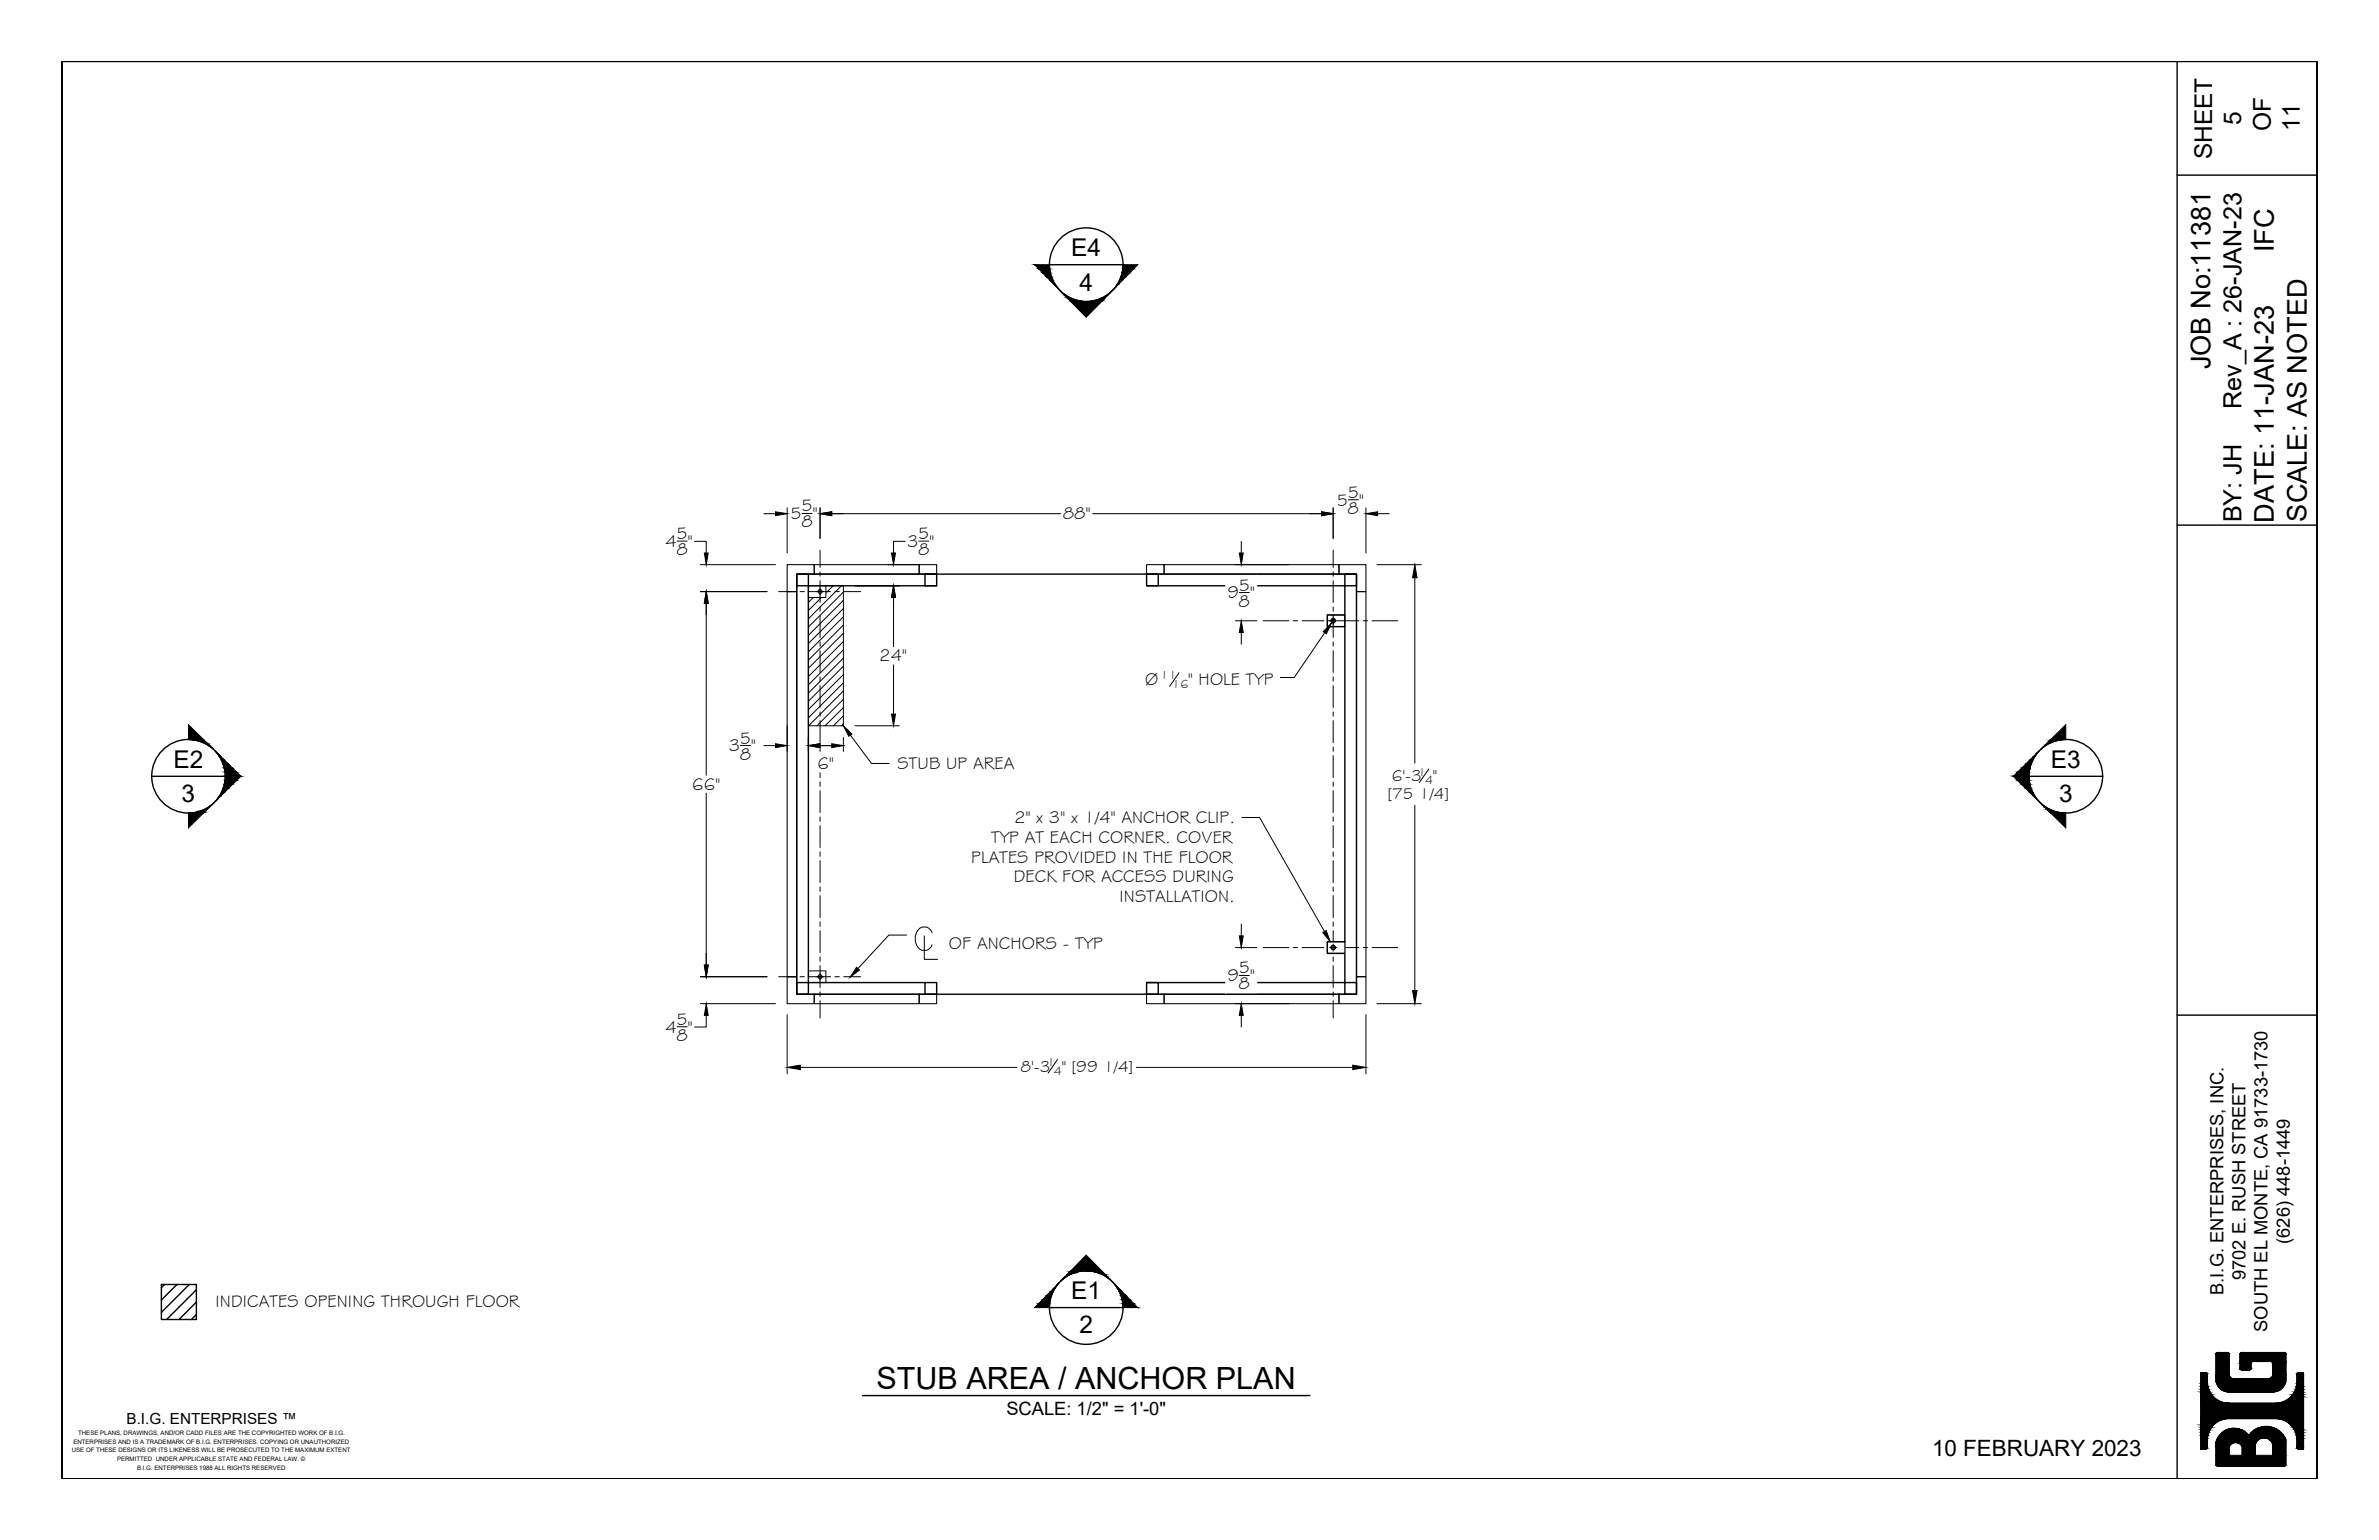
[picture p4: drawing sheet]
<svg xmlns="http://www.w3.org/2000/svg" width="432mm" height="279mm" viewBox="0 0 432 279" stroke-linecap="round" stroke-linejoin="round" font-family="sans-serif">
<defs><g id="words">
<text font-size="5.5" x="159.1" y="251.9">STUB AREA / ANCHOR PLAN</text>
<g font-size="4.9">
<text x="412.7" y="45.7" transform="rotate(-90 412.7 45.7)">IFC</text>
<text x="401.2" y="67" transform="rotate(-90 401.2 67)">JOB No:11381</text>
<text x="412.7" y="94.8" transform="rotate(-90 412.7 94.8)">DATE: 11-JAN-23</text>
<text x="418.7" y="94.6" transform="rotate(-90 418.7 94.6)">SCALE: AS NOTED</text>
</g>
<g font-size="4.6">
<text x="406.9" y="74.2" transform="rotate(-90 406.9 74.2)">Rev_A : 26-JAN-23</text>
<text x="406.9" y="94.8" transform="rotate(-90 406.9 94.8)">BY: JH</text>
</g>
<g font-size="4.4">
<text x="406.8" y="22.7" transform="rotate(-90 406.8 22.7)">5</text>
<text x="412.2" y="23.8" transform="rotate(-90 412.2 23.8)">OF</text>
<text x="417.4" y="23.8" transform="rotate(-90 417.4 23.8)">11</text>
<text x="401.5" y="28.9" transform="rotate(-90 401.5 28.9)">SHEET</text>
<text x="194.4" y="46.5">E4</text>
<text x="195.9" y="52.7">4</text>
<text x="31.5" y="139.3">E2</text>
<text x="372.2" y="139.3">E3</text>
<text x="33" y="145.5">3</text>
<text x="373.7" y="145.5">3</text>
<text x="194.4" y="235.7">E1</text>
<text x="195.9" y="241.9">2</text>
</g>
<text font-size="4.1" x="350.7" y="264.2">10 FEBRUARY 2023</text>
<g font-size="3.3">
<text x="415.6" y="225.7" transform="rotate(-90 415.6 225.7)">(626) 448-1449</text>
<text x="407.6" y="232.2" transform="rotate(-90 407.6 232.2)">9702 E. RUSH STREET</text>
<text x="403.6" y="234.9" transform="rotate(-90 403.6 234.9)">B.I.G. ENTERPRISES, INC.</text>
<text x="411.6" y="241.6" transform="rotate(-90 411.6 241.6)">SOUTH EL MONTE, CA 91733-1730</text>
<text x="182.7" y="256.8">SCALE: 1/2&quot; = 1'-0&quot;</text>
</g>
<g font-size="3.2">
<text x="143.5" y="94.2">5 &quot;</text>
<text x="145.5" y="95.7">8</text>
<text x="145.5" y="92.8">5</text>
<text x="192.9" y="94.2">88&quot;</text>
<text x="242.6" y="91.7">5 &quot;</text>
<text x="244.6" y="93.2">8</text>
<text x="244.6" y="90.3">5</text>
<text x="120.8" y="99.2">4 &quot;</text>
<text x="122.8" y="100.7">8</text>
<text x="122.8" y="97.8">5</text>
<text x="164.7" y="99.2">3 &quot;</text>
<text x="166.6" y="100.7">8</text>
<text x="166.7" y="97.8">5</text>
<text x="224.8" y="107.1">5</text>
<text x="222.8" y="108.6">9 &quot;</text>
<text x="224.8" y="110">8</text>
<text x="159.6" y="120">24&quot;</text>
<text x="207.9" y="124.3">Ø</text>
<text x="215.6" y="124.3">&quot; HOLE TYP</text>
<text x="132.3" y="136.3">3 &quot;</text>
<text x="134.3" y="137.8">8</text>
<text x="134.3" y="134.9">5</text>
<text x="125.6" y="143.3">66&quot;</text>
<text x="148.4" y="139.4">6&quot;</text>
<text x="162.9" y="139.6">STUB UP AREA</text>
<text x="184.1" y="149.4">2&quot; x 3&quot; x 1/4&quot; ANCHOR CLIP.</text>
<text x="179.9" y="152.9">TYP AT EACH CORNER. COVER</text>
<text x="176.3" y="156.5">PLATES PROVIDED IN THE FLOOR</text>
<text x="184" y="160">DECK FOR ACCESS DURING</text>
<text x="203.2" y="163.6">INSTALLATION.</text>
<text x="172.2" y="172.2">OF ANCHORS - TYP</text>
<text x="222.8" y="178">9 &quot;</text>
<text x="224.8" y="179.5">8</text>
<text x="224.8" y="176.6">5</text>
<text x="122.8" y="185.9">5</text>
<text x="120.8" y="187.3">4 &quot;</text>
<text x="122.8" y="188.8">8</text>
<text x="39.1" y="237">INDICATES OPENING THROUGH FLOOR</text>
</g>
<g font-size="3">
<text x="252.6" y="141.8">6'-3 &quot;</text>
<text x="251.8" y="144.9">[75 1/4]</text>
<text x="185.3" y="194.5">8'-3 &quot; [99 1/4]</text>
</g>
<text font-size="2.8" x="23" y="258.3">B.I.G. ENTERPRISES ™</text>
<g font-size="2.2">
<text x="210.7" y="123.3">11</text>
<text x="212.8" y="124.8">16</text>
<text x="257.4" y="140.8">1</text>
<text x="258.7" y="142.3">4</text>
<text x="190.1" y="193.5">1</text>
<text x="191.3" y="195">4</text>
</g>
<g font-size="1.1">
<text x="13" y="263.5">USE OF THESE DESIGNS OR ITS LIKENESS WILL BE PROSECUTED TO THE MAXIMUM EXTENT</text>
<text x="13.3" y="261.9">ENTERPRISES AND IS A TRADEMARK OF B.I.G. ENTERPRISES. COPYING OR UNAUTHORIZED</text>
<text x="14.2" y="260.3">THESE PLANS, DRAWINGS, AND/OR CADD FILES ARE THE COPYRIGHTED WORK OF B.I.G.</text>
<text x="21.3" y="265.1">PERMITTED UNDER APPLICABLE STATE AND FEDERAL LAW. ©</text>
<text x="24.9" y="266.7">B.I.G. ENTERPRISES 1988 ALL RIGHTS RESERVED</text>
</g>
</g></defs>
<!-- layer: PLAN - Stub Area -->
<path d="M146.7 106.3h3.2M240.9 111.6h3.2M146.7 178.3h3.2M240.9 173h3.2" fill="none" stroke="#fff" stroke-width=".18"/>
<g fill="#fff" stroke="#fff" stroke-width=".18">
<path d="M146.7 176.1h3.2l-3.2 2.2zM146.7 178.3h3.2v-2.2z"/>
<path d="M240.9 113.7l3.2-2.1v2.1zM240.9 111.6v2.1l3.2-2.1z"/>
<path d="M146.7 106.3v2.1h3.2zM146.7 106.3h3.2v2.1z"/>
<path d="M148.1 136.8v3.3l3.6-3.3zM148.1 140.1l3.6-3.3v3.3z"/>
<path d="M222.5 173.9v6.2l5.6-6.2zM228.1 173.9v6.2h-5.6z"/>
<path d="M222.5 104.4v6.2l5.6-6.2zM228.1 104.4v6.2h-5.6z"/>
<path d="M240.9 170.9l3.2 2.1v-2.1zM240.9 170.9l3.2 2.1h-3.2z"/>
</g>
<g fill="none" stroke="#000" stroke-width=".18">
<path d="M122.9 98.2h1.8M126.1 98.2h2.1v2.1M138.6 93.2h2.2M142.9 92.1v8.2M145.6 93.2h1.8M148.8 92.1v5.6M148.8 99.8v3.2M151 93.2h41.5M164.3 98.2h-2.1v2.1M166.8 98.2h1.8M198.3 93.2h41.6M225.3 98.2v2.1"/>
<path d="M242 92.1v5.6M242 99.8v3.2M244.7 90.7h1.9M247.9 92.1v8.2M250 93.2h2.2M127.1 107.3h12.1M127.1 102.4h13.7M128.2 109.5v31.2M141.3 107.3h3.1M145.2 107.3h.8M146.7 106.3h6.4v25.4h-6.4zM146.7 106.3h3.2v2.1h-3.2z"/>
<path d="M146.8 107.3h3.9M148.2 106.3l-1.5 1.5M148.8 103.8v.7M148.8 105.3v4M148.8 110.1v.8M148.8 111.7v4M148.8 116.5v.7M148.8 118v4M149.7 106.3l-3 3M151.2 106.3l-4.5 4.5M151.6 107.3h.7M152.7 106.3l-6 6"/>
<path d="M153.1 107.4l-6.4 6.4M153.1 108.9l-6.4 6.4M153.1 110.4l-6.4 6.4M153.1 111.9l-6.4 6.4M153.1 113.4l-6.4 6.4M153.1 114.9l-6.4 6.3M153.1 116.4l-6.4 6.3M153.1 117.9l-6.4 6.3M153.1 119.4l-6.4 6.4M153.1 107.3h3.1M155.2 106.3h8M161.1 102.4h5.7"/>
<path d="M162.2 108.4v8.9M224.2 112.6h3.9M224.2 102.4h9.7M224.9 107.5h1.9M225.3 114.7v2.2M229.3 112.6h4.6M234.7 112.6h.8M236.3 112.6h4M240.5 114.8l-5.6 8.1h-2.5M240.9 111.6h3.2v2.1h-3.2zM241.1 112.6h1.5M242 103.8v.7"/>
<path d="M242 105.3v4M242 110.1v.8M242 111.7v4M242 116.5v.7M242 118v4M242.7 112.6h3.9M247.4 112.6h.8M249 112.6h4.7M249.9 102.4h8.1M256.8 104.8v33.7M134.4 135.3h1.8M138.6 135.3h2.2"/>
<path d="M142.9 131.7v4.6M146.7 133.8v2.5M148.8 122.8v.8M148.8 124.4v4M148.8 129.2v.7M148.8 130.7v4M148.8 135.5v.8M148.8 137.1v4M148.8 135.3h2.2M153.1 120.9l-6.4 6.3M153.1 122.4l-6.4 6.3M153.1 123.9l-6.4 6.3"/>
<path d="M153.1 125.4l-6.3 6.3M153.1 126.9l-4.8 4.8M153.1 128.4l-3.3 3.3M153.1 129.9l-1.8 1.8M153.1 131.4l-.3 .3M153.1 133.8v2.5M154.3 133.4l3.9 5.1h3.2M155.2 131.7h8M162.2 120.6v9M214 122.1l-1.7 2.4M242 122.8v.8M242 124.4v4"/>
<path d="M242 129.2v.7M242 130.7v4M242 135.5v.8M242 137.1v4M259.3 139.5l-1.7 2.5M128.2 143.9v31.2M148.8 141.9v.8M148.8 143.4v4M148.8 148.2v.8M148.8 149.8v4M148.8 154.6v.8M148.8 156.1v4"/>
<path d="M225.4 148.3h3.2l11.8 20.7M242 141.9v.8M242 143.4v4M242 148.2v.8M242 149.8v4M242 154.6v.8M242 156.1v4M256.8 146.1v33.6M127.1 177.2h12.1M141.3 177.2h3.1M145.2 177.2h.8M146.7 176.1h3.2v2.2h-3.2z"/>
<path d="M146.8 177.2h3.9M148.8 160.9v.8M148.8 162.5v4M148.8 167.3v.8M148.8 168.8v4M148.8 173.6v.8M148.8 175.2v4M148.8 180v.8M151.6 177.2h.7M153.1 177.2h3.1M164.5 169.7h-3.2l-5.6 6M167.8 169.8v4.3h2.4"/>
<path d="M169.2 169.2a1.46 1.46 0 0 0-1.4-1.1 1.46 1.46 0 0 0-1.5 1.1 2.36 2.36 0 0 0 1.1 3.2 1.46 1.46 0 0 0 1.8-1M224.2 171.9h3.9M224.9 177h1.9M225.3 167.7v2.1M229.3 171.9h4.6M234.7 171.9h.8M236.3 171.9h4M240.9 170.9h3.2v2.1h-3.2zM241.1 171.9h1.5M242 160.9v.8M242 162.5v4M242 167.3v.8"/>
<path d="M242 168.8v4M242 173.6v.8M242 175.2v4M242 180v.8M242.7 171.9h3.9M247.4 171.9h.8M249 171.9h4.7M122.9 186.3h1.8M127.1 182.1h13.7M128.2 184.2v2.1h-2.1M142.9 184.1v10.7M145.3 193.7h39.3"/>
<path d="M148.8 181.5v3.2M191.9 192.2l-1.7 2.5M206.2 193.7h39.3M224.2 182.1h9.7M225.3 184.2v2.1M242 181.5v3.2M247.9 184.1v10.7M249.9 182.1h8.1"/>
<circle cx="148.9" cy="107.3" r=".37"/>
<circle cx="242" cy="112.6" r=".37"/>
<circle cx="148.9" cy="177.2" r=".37"/>
<circle cx="242" cy="171.9" r=".37"/>
</g>
<!-- layer: PLAN - Walls -->
<g fill="none" stroke="#000" stroke-width=".25">
<path d="M144.6 104.2h101.6v76.2h-101.6zM144.6 104.2h2.1v2.1h-2.1zM167.9 104.2h2.1v2.1h-2.1zM170 106.3h-23.3v72h21.2M208.1 106.3h36v72h-36M208.1 104.2h2.1v2.1h-2.1zM244.1 111.6h-3.2v2.1h3.2M244.1 104.2h2.1v2.1h-2.1zM144.6 178.3h2.1v2.1h-2.1zM167.9 178.3h2.1v2.1h-2.1zM208.1 178.3h2.1v2.1h-2.1zM244.1 178.3h2.1v2.1h-2.1z"/>
<path d="M244.1 170.9h-3.2v2.1h3.2"/>
<circle cx="242" cy="112.6" r=".37"/>
<circle cx="242" cy="171.9" r=".37"/>
</g>
<!-- layer: PLAN - Stub Area -->
<g fill="#000" stroke="#000" stroke-width=".18">
<path d="M140.8 92.9l2.1 .3-2.1 .4zM148.8 93.2l2.2-.3v.7zM239.9 92.9l2.1 .3-2.1 .4zM247.9 93.2l2.1-.3v.7zM128.2 107.3l.3 2.2h-.7zM127.8 100.3h.7l-.3 2.1zM162.2 106.3l.3 2.1h-.7zM161.8 100.3h.7l-.3 2.1zM224.9 100.3h.8l-.4 2.1zM225.3 112.6l.4 2.1h-.8zM241.7 113.1l-1 1.9-.5-.4zM256.8 102.4l.4 2.4h-.8z"/>
<path d="M140.8 134.9l2.1 .4-2.1 .3zM146.7 135.3l2.1-.4v.7zM151 134.9l2.1 .4-2.1 .3zM153.1 131.7l1.5 1.5-.5 .4zM161.8 129.6h.7l-.3 2.1zM127.8 175.1h.7l-.3 2.1zM155.5 175.5l.5 .5-1.7 1.3zM224.9 169.8h.8l-.4 2.1zM240.1 169.2l.6-.4 .7 2.1zM256.4 179.7h.8l-.4 2.4zM128.2 182.1l.3 2.1h-.7zM142.9 193.7l2.4-.4v.8z"/>
<path d="M225.3 182.1l.4 2.1h-.8zM245.5 193.3l2.4 .4-2.4 .4z"/>
</g>
<!-- layer: PLAN - Cont. Insulation -->
<g fill="none" stroke="#000" stroke-width=".19">
<path d="M142.9 102.4h4.9v1.8h-3.2v3.1h-1.7zM142.9 107.3h1.7v69.9h-1.7zM147.8 102.4h19v1.8h-19zM166.8 102.4h3.2v1.8h-3.2zM208.1 102.4h3.2v1.8h-3.2zM211.3 102.4h31.7v1.8h-31.7zM243 102.4h4.9v4.9h-1.7v-3.1h-3.2zM246.2 107.3h1.7v69.9h-1.7zM142.9 177.2h1.7v3.2h3.2v1.7h-4.9zM246.2 177.2h1.7v4.9h-4.9v-1.7h3.2zM147.8 180.4h19v1.7h-19zM166.8 180.4h3.2v1.7h-3.2z"/>
<path d="M208.1 180.4h3.2v1.7h-3.2zM211.3 180.4h31.7v1.7h-31.7z"/>
</g>
<!-- layer: LAYOUT - Page Border -->
<g fill="none" stroke="#000" stroke-width=".25">
<path d="M395.2 11.1v257.2M420.6 11.1h-409.4v257.2h409.4v-257.2h-409.4h409.4v257.2h-409.4v-257.2v257.2M395.2 31.8h25.4M395.2 95.3h25.4M395.2 184.2h25.4M400.6 249.4v1.6M400.7 251a3.9 3.9 0 0 0 3.9 3.6h8.4M400.7 249.4l-.2-.3-1-.1v13.9M402.2 250.5a2.42 2.42 0 0 0 2.4 2h7.9a2.47 2.47 0 0 0 2.4-2M402.2 245.8v4.7M402.2 245.8l.1-.2 .3-.2h1.8l.2 .4M404.6 245.8v3.6a.79 .79 0 0 0 .8 .7h6.3a.79 .79 0 0 0 .8-.7"/>
<path d="M404.6 257.4h8.3M404.6 257.3a3.9 3.9 0 0 0-3.9 3.6M406.6 245.8v2.4l.2 .3h1.6l.2-.3v-.8M406.6 245.8l.2-.4h.2h7.5l.4 .2v.2M408.6 247.4v-.2l.4-.2h3.1h.2l.2 .4M412.5 247.4v2M412.9 257.3a3.9 3.9 0 0 1 4 3.6v1.6l.2 .3 .2 .1M414.9 245.8v4.7M417.3 249h.8v13.9M417.3 249l-.3 .2a4.8 4.8 0 0 1-1.9 4.8l-1.4 .5-.8 .1M400.6 260.9v1.6M400.7 262.5l-.1 .2-.3 .2"/>
<path d="M402.2 261.6v4M404.6 264v-1.6a1.32 1.32 0 0 1 1.2-.7 1.32 1.32 0 0 1 1.2 .7v1.6M409.3 264v-2a1.66 1.66 0 0 1 1.6-1.2 1.66 1.66 0 0 1 1.6 1.2v2M414.9 261.3v4.3M414.9 261.2a3.8 3.8 0 0 0-6.7-.7 3.4 3.4 0 0 0-3.4-1.3 3.4 3.4 0 0 0-2.6 2.4"/>
</g>
<g fill="#000" stroke="#000" stroke-width=".18">
<path d="M405.1 259.2h.7zM410.9 258.8h.7zM417.2 262.9h.9z"/>
<path d="M399.5 249h.8zM399.5 249h.8z"/>
<path d="M399.5 249l.9 .1zM399.5 249l.9 .1z"/>
<path d="M399.5 249.1h1zM399.5 249.1h1z"/>
<path d="M399.5 249.1h1zM399.5 249.1h1z"/>
<path d="M399.5 249.1l1.1 .1zM399.5 249.1l1.1 .1z"/>
<path d="M399.5 249.2h1.1zM399.5 249.2h1.1z"/>
<path d="M399.5 249.2l1.1 .1zM399.5 249.2l1.1 .1z"/>
<path d="M399.5 249.3l1.1 .1zM399.5 249.3l1.1 .1z"/>
<path d="M399.5 249.4h1.1zM399.5 249.4h1.1z"/>
<path d="M399.5 249.4l1.1 1.6v-1.6zM399.5 249.4l1.1 1.6h-1.1z"/>
<path d="M399.5 251l1.2 .5-.1-.5zM399.5 251l1.2 .5h-1.2z"/>
<path d="M399.5 251.5l1.4 .6-.2-.6zM399.5 251.5l1.4 .6h-1.4z"/>
<path d="M399.5 252.1l1.6 .5-.2-.5zM399.5 252.1l1.6 .5h-1.6z"/>
<path d="M399.5 259.9l1.2 .5 .2-.5zM399.5 259.9l1.2 .5h-1.2z"/>
<path d="M399.5 252.6l1.9 .4-.3-.4zM399.5 252.6l1.9 .4h-1.9z"/>
<path d="M399.5 259.4l1.4 .5 .2-.5zM399.5 259.4l1.4 .5h-1.4z"/>
<path d="M399.5 253l2.2 .4-.3-.4zM399.5 253l2.2 .4h-2.2z"/>
<path d="M399.5 259l1.6 .4 .3-.4zM399.5 259l1.6 .4h-1.6z"/>
<path d="M399.5 253.4l2.6 .4-.4-.4zM399.5 253.4l2.6 .4h-2.6z"/>
<path d="M399.5 258.6l1.9 .4 .3-.4zM399.5 258.6l1.9 .4h-1.9z"/>
<path d="M399.5 253.8l3.1 .3-.5-.3zM399.5 253.8l3.1 .3h-3.1z"/>
<path d="M399.5 258.2l2.2 .4 .4-.4zM399.5 258.2l2.2 .4h-2.2z"/>
<path d="M399.5 254.1l3.6 .2-.5-.2zM399.5 254.1l3.6 .2h-3.6z"/>
<path d="M399.5 257.9l2.6 .3 .5-.3zM399.5 257.9l2.6 .3h-2.6z"/>
<path d="M399.5 254.3l4.1 .2-.5-.2zM399.5 254.3l4.1 .2h-4.1z"/>
<path d="M399.5 257.7l3.1 .2 .5-.2zM399.5 257.7l3.1 .2h-3.1z"/>
<path d="M399.5 254.5l4.6 .1-.5-.1zM399.5 254.5l4.6 .1h-4.6z"/>
<path d="M399.5 257.5l3.6 .2 .5-.2zM399.5 257.5l3.6 .2h-3.6z"/>
<path d="M399.5 254.6h5.1zM399.5 254.6h5.1z"/>
<path d="M399.5 257.4l4.1 .1 .5-.1zM399.5 257.4l4.1 .1h-4.1z"/>
<path d="M402.6 245.4h1.7zM402.5 245.4h1.8z"/>
<path d="M402.5 245.4h1.8zM402.5 245.4h1.8z"/>
<path d="M402.5 245.4h1.9zM402.4 245.4h2z"/>
<path d="M402.4 245.4l2.1 .1zM402.4 245.5h2.1z"/>
<path d="M402.4 245.5h2.1zM402.4 245.5h2.1z"/>
<path d="M402.3 245.5l2.2 .1zM402.3 245.5l2.2 .1z"/>
<path d="M402.3 245.6l2.3 .1zM402.3 245.6l2.3 .1z"/>
<path d="M402.3 245.7h2.3zM402.3 245.7h2.3z"/>
<path d="M402.2 245.7l2.4 .1zM402.2 245.7l2.4 .1z"/>
<path d="M402.2 245.8l2.4 3.6v-3.6zM402.2 245.8l2.4 3.6h-2.4z"/>
<path d="M402.2 249.4l2.4 .1v-.1zM402.2 249.4l2.4 .1h-2.4z"/>
<path d="M402.2 249.5l2.5 .2-.1-.2zM402.2 249.5l2.5 .2h-2.5z"/>
<path d="M399.5 257.4h5.1zM399.5 257.4h4.6z"/>
<path d="M402.2 249.7l2.5 .1v-.1zM402.2 249.7l2.5 .1h-2.5z"/>
<path d="M402.2 249.8l2.6 .1-.1-.1zM402.2 249.8l2.6 .1h-2.6z"/>
<path d="M402.2 249.9l2.7 .1-.1-.1zM402.2 249.9l2.7 .1h-2.7z"/>
<path d="M402.2 250l2.9 .1zM402.2 250l2.9 .1z"/>
<path d="M402.2 250.1h3zM402.2 250.1h3z"/>
<path d="M402.2 250.1h3.2zM402.2 250.1h3.2z"/>
<path d="M405.1 259.2h1zM404.9 259.2h1.2z"/>
<path d="M404.9 259.2l1.5 .1zM404.6 259.3h1.8z"/>
<path d="M404.6 259.3h1.9zM404.5 259.3h2z"/>
<path d="M404.5 259.3l2.3 .1-.3-.1zM404.1 259.4l.4-.1 2.3 .1z"/>
<path d="M404.1 259.4l2.9 .1zM404 259.5h3z"/>
<path d="M404 259.5l3.3 .2-.3-.2zM403.7 259.7l.3-.2 3.3 .2z"/>
<path d="M403.7 259.7l3.7 .1zM403.5 259.8h3.9z"/>
<path d="M403.5 259.8l4.2 .2-.3-.2zM403.3 260l.2-.2 4.2 .2z"/>
<path d="M403.3 260l4.5 .1-.1-.1zM403.3 260l4.5 .1h-4.6z"/>
<path d="M406.9 248.6h1.3zM406.9 248.6h1.3z"/>
<path d="M406.9 248.6h1.3zM406.9 248.6h1.3z"/>
<path d="M406.8 248.5h1.5zM406.8 248.5l1.4 .1z"/>
<path d="M406.8 248.5h1.5zM406.8 248.5h1.5z"/>
<path d="M406.8 248.5h1.5zM406.8 248.5h1.5z"/>
<path d="M406.8 248.5h1.6zM406.8 248.5h1.5z"/>
<path d="M406.7 248.5h1.7zM406.7 248.5h1.7z"/>
<path d="M406.7 248.5h1.7zM406.7 248.5h1.7z"/>
<path d="M406.7 248.4h1.8zM406.7 248.4l1.7 .1z"/>
<path d="M406.6 248.4h1.9zM406.6 248.4h1.9z"/>
<path d="M406.7 248.4h1.8zM406.7 248.4h1.8z"/>
<path d="M406.6 248.3h1.9zM406.6 248.3h1.9z"/>
<path d="M406.6 248.3h1.9zM406.6 248.3l1.9 .1z"/>
<path d="M406.6 247.3l2 .1zM406.6 247.3l2 .1z"/>
<path d="M406.6 247.4l2 .8v-.8zM406.6 247.4l2 .8h-2z"/>
<path d="M406.6 248.2h2zM406.6 248.2h2zM406.6 248.2h2zM406.6 248.2h2z"/>
<path d="M406.6 248.2h2zM406.6 248.2l1.9 .1z"/>
<path d="M406.6 247.2h2zM406.6 247.2l2 .1z"/>
<path d="M406.6 247.2h2zM406.6 247.2h2z"/>
<path d="M406.6 247.1h2.1zM406.6 247.1l2 .1z"/>
<path d="M406.6 247.1h2.1zM406.6 247.1h2.1z"/>
<path d="M406.6 247h2.2zM406.6 247l2.1 .1z"/>
<path d="M406.6 247h2.3zM406.6 247h2.4z"/>
<path d="M406.6 247h2.3zM406.6 247h2.2z"/>
<path d="M410.9 258.8l1.1 .1zM410.7 258.9h1.3z"/>
<path d="M410.7 258.9h1.5zM410.4 258.9h1.8z"/>
<path d="M410.4 258.9l2.2 .1zM410.1 259h2.5z"/>
<path d="M410.1 259l2.6 .1zM409.9 259.1h2.8z"/>
<path d="M409.9 259.1l3.2 .1-.4-.1zM409.6 259.2l.3-.1 3.2 .1z"/>
<path d="M404.2 252.5h8.7zM404.2 252.5h8.3z"/>
<path d="M409.6 259.2l3.6 .1zM409.4 259.3h3.8z"/>
<path d="M409.4 259.3l4.2 .2-.4-.2zM409.1 259.5l.3-.2 4.2 .2z"/>
<path d="M403.8 252.4l9.1 .1 .4-.1zM403.8 252.4l9.1 .1h-8.7z"/>
<path d="M409.1 259.5l4.6 .2-.1-.2zM408.9 259.7l.2-.2 4.6 .2z"/>
<path d="M408.9 259.7l5.1 .2-.3-.2zM408.7 259.9l.2-.2 5.1 .2z"/>
<path d="M403.4 252.2l9.9 .2 .4-.2zM403.4 252.2l9.9 .2h-9.5z"/>
<path d="M408.7 259.9l5.4 .1-.1-.1zM408.7 259.9l5.4 .1h-5.6z"/>
<path d="M403 252l10.7 .2 .4-.2zM403 252l10.7 .2h-10.3z"/>
<path d="M402.7 251.7l11.4 .3 .3-.3zM402.7 251.7l11.4 .3h-11.1z"/>
<path d="M407 245.4h7.6zM406.9 245.4h7.7z"/>
<path d="M406.9 245.4h7.7zM406.9 245.4h7.7z"/>
<path d="M406.9 245.4h7.7zM406.8 245.4h7.8z"/>
<path d="M402.5 251.3l11.9 .4 .2-.4zM402.5 251.3l11.9 .4h-11.7z"/>
<path d="M406.8 245.4h7.9zM406.8 245.4h7.9z"/>
<path d="M406.8 245.4h7.9zM406.8 245.4h7.9z"/>
<path d="M406.8 245.4l7.9 .1zM406.8 245.4l7.9 .1z"/>
<path d="M406.8 245.5h8zM406.7 245.5h8.1z"/>
<path d="M406.7 245.5h8.1zM406.7 245.5h8.1z"/>
<path d="M406.7 245.5h8.1zM406.7 245.5h8.1z"/>
<path d="M402.3 251l12.3 .3 .2-.3zM402.3 251l12.3 .3h-12.1z"/>
<path d="M406.7 245.5l8.1 .1zM406.6 245.6h8.2z"/>
<path d="M406.6 245.6h8.2zM406.6 245.6h8.2z"/>
<path d="M406.6 245.6h8.3zM406.6 245.6h8.3z"/>
<path d="M406.6 245.6l8.3 .1zM406.6 245.6l8.3 .1z"/>
<path d="M406.6 245.7h8.3zM406.6 245.7h8.3zM406.6 245.7h8.3zM406.6 245.7h8.3z"/>
<path d="M406.6 245.7l8.3 .1zM406.6 245.7l8.3 .1z"/>
<path d="M406.6 245.8l8.3 1.2v-1.2zM406.6 245.8l8.3 1.2h-8.3z"/>
<path d="M412.1 247h2.8zM412.1 247h2.8z"/>
<path d="M412.2 247h2.7zM412.2 247h2.7z"/>
<path d="M412.3 247l2.6 .1zM412.3 247l2.6 .1z"/>
<path d="M412.3 247.1h2.6zM412.3 247.1h2.6z"/>
<path d="M412.4 247.1l2.5 .1zM412.4 247.1l2.5 .1z"/>
<path d="M412.5 247.2h2.4zM412.5 247.2h2.4z"/>
<path d="M412.5 247.2l2.4 .1zM412.5 247.2l2.4 .1z"/>
<path d="M412.5 247.3l2.4 .1zM412.5 247.3l2.4 .1z"/>
<path d="M412.5 247.4l2.4 2v-2zM412.5 247.4l2.4 2h-2.4z"/>
<path d="M412.5 249.4l2.4 .1v-.1zM412.5 249.4l2.4 .1h-2.4z"/>
<path d="M412.5 249.5l2.4 .2v-.2zM412.5 249.5l2.4 .2h-2.4z"/>
<path d="M412.5 249.7l2.4 .1v-.1zM412.5 249.7l2.4 .1h-2.5z"/>
<path d="M412.4 249.8l2.5 .1v-.1zM412.4 249.8l2.5 .1h-2.6z"/>
<path d="M412.3 249.9l2.6 .1v-.1zM412.2 250l.1-.1 2.6 .1z"/>
<path d="M412.2 250l2.7 .1zM412 250.1h2.9z"/>
<path d="M412 250.1h2.9zM411.9 250.1h3z"/>
<path d="M411.9 250.1h3zM411.7 250.1h3.2z"/>
<path d="M402.2 250.1l12.7 .4v-.4zM402.2 250.1l12.7 .4h-12.7z"/>
<path d="M402.2 250.5l12.6 .5 .1-.5zM402.2 250.5l12.6 .5h-12.5z"/>
<path d="M417.3 249h.8zM417.2 249h.9z"/>
<path d="M417.2 249l.9 .1zM417.2 249.1h.9z"/>
<path d="M417.2 249.1h.9zM417.1 249.1h1z"/>
<path d="M417.1 249.1h1zM417.1 249.1h1z"/>
<path d="M417 249.1l1.1 .1zM417 249.1l1.1 .1z"/>
<path d="M417 249.2h1.1zM417 249.2h1.1z"/>
<path d="M417 249.2l1.1 .1zM417 249.2l1.1 .1z"/>
<path d="M416.9 249.3l1.2 .1zM416.9 249.3l1.2 .1z"/>
<path d="M416.9 249.4h1.2zM416.9 249.4h1.2z"/>
<path d="M416.9 249.4l1.2 1.6v-1.6zM416.9 249.4l1.2 1.6h-1.2z"/>
<path d="M416.9 251l1.2 .5v-.5zM416.9 251l1.2 .5h-1.3z"/>
<path d="M416.8 251.5l1.3 .6v-.6zM416.8 251.5l1.3 .6h-1.4z"/>
<path d="M416.7 252.1l1.4 .5v-.5zM416.7 252.1l1.4 .5h-1.6z"/>
<path d="M416.5 252.6l1.6 .4v-.4zM416.5 252.6l1.6 .4h-1.9z"/>
<path d="M416.2 253l1.9 .4v-.4zM416.2 253l1.9 .4h-2.3z"/>
<path d="M415.8 253.4l2.3 .4v-.4zM415.4 253.8l.4-.4 2.3 .4z"/>
<path d="M415.4 253.8l2.7 .3v-.3zM415 254.1l.4-.3 2.7 .3z"/>
<path d="M415 254.1l3.1 .2v-.2zM414.5 254.3l.5-.2 3.1 .2z"/>
<path d="M414.5 254.3l3.6 .2v-.2zM414 254.5l.5-.2 3.6 .2z"/>
<path d="M414 254.5l4.1 .1v-.1zM413.5 254.6l.5-.1 4.1 .1z"/>
<path d="M413.5 254.6h4.6zM412.9 254.6h5.2z"/>
<path d="M399.5 254.6l18.6 2.8v-2.8zM399.5 254.6l18.6 2.8h-18.6z"/>
<path d="M412.9 257.4h5.2zM412.9 257.4h5.2z"/>
<path d="M413.5 257.4l4.6 .1v-.1zM413.5 257.4l4.6 .1h-4.1z"/>
<path d="M414 257.5l4.1 .2v-.2zM414 257.5l4.1 .2h-3.6z"/>
<path d="M414.5 257.7l3.6 .2v-.2zM414.5 257.7l3.6 .2h-3.1z"/>
<path d="M415 257.9l3.1 .3v-.3zM415 257.9l3.1 .3h-2.7z"/>
<path d="M415.4 258.2l2.7 .4v-.4zM415.4 258.2l2.7 .4h-2.3z"/>
<path d="M415.8 258.6l2.3 .4v-.4zM415.8 258.6l2.3 .4h-1.9z"/>
<path d="M416.2 259l1.9 .4v-.4zM416.2 259l1.9 .4h-1.6z"/>
<path d="M416.5 259.4l1.6 .5v-.5zM416.5 259.4l1.6 .5h-1.4z"/>
<path d="M416.7 259.9l1.4 .5v-.5zM416.7 259.9l1.4 .5h-1.3z"/>
<path d="M399.5 262.9h.8zM399.5 262.9h.8z"/>
<path d="M399.5 262.9h.9zM399.5 262.9h.8z"/>
<path d="M399.5 262.8h1zM399.5 262.8l.9 .1z"/>
<path d="M399.5 262.8h1zM399.5 262.8h1z"/>
<path d="M399.5 262.7h1.1zM399.5 262.7l1 .1z"/>
<path d="M399.5 262.7h1.1zM399.5 262.7h1.1z"/>
<path d="M399.5 260.9l1.1 1.6v-1.6zM399.5 260.9l1.1 1.6h-1.1z"/>
<path d="M399.5 262.5l1.1 .1zM399.5 262.5l1.1 .1z"/>
<path d="M399.5 262.6h1.1zM399.5 262.6l1.1 .1z"/>
<path d="M399.5 260.4l1.1 .5 .1-.5zM399.5 260.4l1.1 .5h-1.1z"/>
<path d="M402.2 262.4l2.4 1.6v-1.6zM402.2 262.4l2.4 1.6h-2.4z"/>
<path d="M402.2 262.2l2.4 .2 .1-.2zM402.2 262.2l2.4 .2h-2.4z"/>
<path d="M402.2 262l2.5 .2 .2-.2zM402.2 262l2.5 .2h-2.5z"/>
<path d="M402.2 261.9l2.7 .1 .2-.1zM402.2 261.9l2.7 .1h-2.7z"/>
<path d="M402.2 261.8l2.9 .1 .2-.1zM402.2 261.8l2.9 .1h-2.9z"/>
<path d="M402.2 261.7h3.3zM402.2 261.7l3.1 .1z"/>
<path d="M402.2 261.7h3.6zM402.2 261.7h3.3z"/>
<path d="M403.2 260.1l4.9 .2-.3-.2zM402.9 260.3l.3-.2 4.9 .2z"/>
<path d="M402.9 260.3l5.3 .2-.1-.2zM402.9 260.3l5.3 .2h-5.4z"/>
<path d="M406.7 262l2.6 .2v-.2zM406.7 262l2.6 .2h-2.5z"/>
<path d="M406.8 262.2l2.5 .2v-.2zM406.8 262.2l2.5 .2h-2.3z"/>
<path d="M407 262.4l2.3 1.6v-1.6zM407 262.4l2.3 1.6h-2.3z"/>
<path d="M406.5 261.9l2.8 .1 .1-.1zM406.5 261.9l2.8 .1h-2.6zM406.7 262h2.6zM406.7 262h2.6z"/>
<path d="M406.3 261.8l3.1 .1v-.1zM406.3 261.8l3.1 .1h-2.9z"/>
<path d="M406.1 261.8h3.4zM406.1 261.8h3.3z"/>
<path d="M405.8 261.7h3.7zM405.8 261.7h3.7z"/>
<path d="M406 261.7h3.5zM406 261.7l3.5 .1z"/>
<path d="M402.2 261.6h7.3zM402.2 261.6l7.3 .1z"/>
<path d="M402.3 261.5l7.2 .1 .1-.1zM402.3 261.5l7.2 .1h-7.3z"/>
<path d="M402.3 261.3l7.3 .2 .2-.2zM402.3 261.3l7.3 .2h-7.3z"/>
<path d="M402.4 261.2l7.4 .1 .2-.1zM402.4 261.2l7.4 .1h-7.5z"/>
<path d="M402.4 261.1h7.7zM402.4 261.1l7.6 .1z"/>
<path d="M402.5 261l7.6 .1 .2-.1zM402.5 261l7.6 .1h-7.7z"/>
<path d="M402.5 260.9h8.1zM402.5 260.9l7.8 .1h-7.8z"/>
<path d="M402.5 260.9h8.4zM402.5 260.9h8.1z"/>
<path d="M408.5 260l5.9 .3-.3-.3zM408.5 260l5.9 .3h-6.1z"/>
<path d="M408.3 260.3h6.1zM408.3 260.3h6.1z"/>
<path d="M408.3 260.3l6.2 .2-.1-.2zM408.3 260.3l6.2 .2h-6.3z"/>
<path d="M402.8 260.5l11.9 .2-.2-.2zM402.8 260.5l11.9 .2h-12.1z"/>
<path d="M402.5 266h12.1zM402.5 266h12z"/>
<path d="M402.5 266h12.1zM402.5 266h12.1z"/>
<path d="M402.6 260.7l12.1 .1zM402.6 260.7l12.1 .1z"/>
<path d="M402.6 260.8l12.1 .1v-.1zM402.6 260.8l12.1 .1h-12.2z"/>
<path d="M402.4 266h12.3zM402.4 266h12.2z"/>
<path d="M410.9 260.9h3.8zM410.9 260.9h3.8z"/>
<path d="M411.2 260.9l3.6 .1zM411.2 260.9l3.6 .1z"/>
<path d="M411.5 261l3.3 .1v-.1zM411.5 261l3.3 .1h-3z"/>
<path d="M402.4 265.9h12.4zM402.4 265.9l12.3 .1z"/>
<path d="M402.3 265.9h12.5zM402.3 265.9h12.5z"/>
<path d="M411.8 261.1l3.1 .2-.1-.2zM411.8 261.1l3.1 .2h-2.9z"/>
<path d="M402.3 265.8h12.5zM402.3 265.8l12.5 .1z"/>
<path d="M402.3 265.7h12.6zM402.3 265.7l12.5 .1z"/>
<path d="M412 261.3h2.9zM412 261.3h2.9z"/>
<path d="M412 261.3l2.9 .2v-.2zM412 261.3l2.9 .2h-2.7z"/>
<path d="M412.2 261.5l2.7 .3v-.3zM412.2 261.5l2.7 .3h-2.5z"/>
<path d="M412.4 261.8l2.5 .2v-.2zM412.4 261.8l2.5 .2h-2.4z"/>
<path d="M412.5 262l2.4 2v-2zM412.5 262l2.4 2h-2.4z"/>
<path d="M402.2 264l12.7 1.6v-1.6zM402.2 264l12.7 1.6h-12.7z"/>
<path d="M402.2 265.6l12.7 .1zM402.2 265.6l12.7 .1z"/>
<path d="M402.2 265.7h12.7zM402.2 265.7h12.7z"/>
<path d="M416.8 260.4l1.3 .5v-.5zM416.8 260.4l1.3 .5h-1.2z"/>
<path d="M416.9 260.9l1.2 1.6v-1.6zM416.9 260.9l1.2 1.6h-1.2z"/>
<path d="M416.9 262.5l1.2 .1zM416.9 262.5l1.2 .1z"/>
<path d="M416.9 262.6l1.2 .1zM416.9 262.6l1.2 .1z"/>
<path d="M416.9 262.7h1.2zM416.9 262.7h1.2z"/>
<path d="M417 262.7l1.1 .1zM417 262.7l1.1 .1z"/>
<path d="M417 262.8h1.1zM417 262.8h1.1z"/>
<path d="M417 262.8l1.1 .1zM417 262.8l1.1 .1z"/>
<path d="M417.1 262.9h1zM417.1 262.9h1z"/>
<path d="M417.2 262.9h.9zM417.2 262.9h.9zM417.2 262.9h.9z"/>
</g>
<!-- layer: 0 -->
<g fill="none" stroke="#000" stroke-width=".25">
<path d="M190.5 48h13.3M27.5 140.8h13.4M368.3 140.8h13.3M29.3 233h6.3v6.4h-6.3zM29.9 233l-.6 .6M32.1 233l-2.8 2.9M34.4 233l-5.1 5.1M35.6 234l-5.4 5.4M35.6 236.2l-3.1 3.2M35.6 238.5l-.9 .9M190.5 237.2h13.3M156.5 253.2h81.2"/>
<circle cx="197.2" cy="48" r="6.7"/>
<circle cx="34.2" cy="140.8" r="6.7"/>
<circle cx="375" cy="140.8" r="6.7"/>
<circle cx="197.2" cy="237.2" r="6.7"/>
</g>
<path d="M197.8 54.7h-.7M34.8 147.5h-.6M375.6 147.5h-.7M197.8 243.9h-.7" fill="none" stroke="#fff" stroke-width=".18"/>
<g fill="#fff" stroke="#fff" stroke-width=".18">
<path d="M195.9 230.7l1.2-.1zM195.9 230.7l1.9-.1zM195.2 230.8l2.6-.2zM195.2 230.8l3.3-.1-.7-.1zM194.6 231.1l.6-.3 3.3-.1zM194.6 231.1l4.5-.3-.6-.1zM194 231.4l.6-.3 4.5-.3zM194 231.4l5.7-.3-.6-.3zM193.4 231.7l.6-.3 5.7-.3zM193.4 231.7l6.9-.3-.6-.3zM192.9 232.1l.5-.4 6.9-.3zM192.9 232.1l8-.4-.6-.3zM192.4 232.5l.5-.4 8-.4zM192.4 232.5l9-.4-.5-.4zM192.4 232.5l9-.4-9.4 .9zM192 233l9.9-.5-.5-.4zM192 233l9.9-.5-10.3 1zM191.6 233.5l10.7-.5-.4-.5zM191.6 233.5l10.7-.5-11 1.1zM191.3 234.1l11.4-.6-.4-.5zM191.3 234.1l11.4-.6-11.7 1.2zM191 234.7l12-.6-.3-.6zM191 234.7l12-.6-12.2 1.2zM190.8 235.3l12.5-.6-.3-.6zM190.8 235.3l12.5-.6-12.7 1.2zM190.6 235.9l12.9-.6-.2-.6zM190.6 235.9l12.9-.6-13 1.3zM190.5 236.6l13.2-.7-.2-.6zM190.5 236.6l13.2-.7-13.2 1.3zM190.5 237.2l13.3-.6-.1-.7zM190.5 237.2l13.3-.6-13.3 1.3zM190.5 237.9l13.3-.7v-.6zM190.5 237.9l13.3-.7-13.2 1.3zM190.6 238.5l13.2-.6v-.7zM190.6 238.5l13.2-.6-13 1.3zM190.8 239.2l12.9-.7 .1-.6zM190.8 239.2l12.9-.7-12.7 1.3zM191 239.8l12.5-.6 .2-.7zM191 239.8l12.5-.6-12.2 1.2zM191.3 240.4l12-.6 .2-.6zM191.3 240.4l12-.6-11.7 1.1zM191.6 240.9l11.4-.5 .3-.6zM191.6 240.9l11.4-.5-11 1.1zM192 241.5l10.7-.6 .3-.5zM192 241.5l10.7-.6-10.3 1.1zM192.4 242l9.9-.5 .4-.6zM192.4 242l9.9-.5-9.4 .9zM192.9 242.4l9-.4 .4-.5zM192.9 242.4l9-.4-8.5 .8zM193.4 242.8l8-.4 .5-.4zM193.4 242.8l8-.4-7.4 .7zM194 243.1l6.9-.3 .5-.4zM194 243.1l6.9-.3-6.3 .6zM194.6 243.4l5.7-.3 .6-.3zM194.6 243.4l5.7-.3-5.1 .5zM195.2 243.6l4.5-.2 .6-.3zM195.2 243.6l4.5-.2-3.8 .4zM195.9 243.8l3.2-.2 .6-.2zM195.9 243.8l3.2-.2-2.6 .3zM196.5 243.9l2-.1 .6-.2zM196.5 243.9l2-.1zM197.1 243.9l1.4-.1z"/>
<path d="M32.9 134.3l1.3-.1zM32.9 134.3l1.9-.1zM32.3 134.5l2.5-.3zM32.3 134.5l3.2-.2-.7-.1zM31.6 134.7l.7-.2 3.2-.2zM31.6 134.7l4.5-.2-.6-.2zM31.1 135l.5-.3 4.5-.2zM31.1 135l5.6-.3-.6-.2zM30.5 135.3l.6-.3 5.6-.3zM30.5 135.3l6.8-.3-.6-.3zM30 135.7l.5-.4 6.8-.3zM30 135.7l7.9-.4-.6-.3zM29.5 136.1l.5-.4 7.9-.4zM29.5 136.1l8.9-.4-.5-.4zM29.5 136.1l8.9-.4-9.4 .9zM29 136.6l9.9-.5-.5-.4zM29 136.6l9.9-.5-10.3 1zM28.6 137.1l10.7-.5-.4-.5zM28.6 137.1l10.7-.5-11 1.1zM28.3 137.7l11.5-.6-.5-.5zM28.3 137.7l11.5-.6-11.8 1.2zM28 138.3l12.1-.6-.3-.6zM28 138.3l12.1-.6-12.3 1.2zM27.8 138.9l12.6-.6-.3-.6zM27.8 138.9l12.6-.6-12.8 1.3zM27.6 139.6l13-.7-.2-.6zM27.6 139.6l13-.7-13 1.3zM27.6 140.2l13.1-.6-.1-.7zM27.6 140.2l13.1-.6-13.2 1.2zM27.5 140.8l13.3-.6-.1-.6zM27.5 140.8l13.3-.6-13.2 1.3zM27.6 141.5l13.3-.7-.1-.6zM27.6 141.5l13.3-.7-13.3 1.4zM27.6 142.2l13.2-.7 .1-.7zM27.6 142.2l13.2-.7-13 1.3zM27.8 142.8l12.9-.6 .1-.7zM27.8 142.8l12.9-.6-12.7 1.2zM28 143.4l12.6-.6 .1-.6zM28 143.4l12.6-.6-12.3 1.2zM28.3 144l12.1-.6 .2-.6zM28.3 144l12.1-.6-11.8 1.1zM28.6 144.5l11.5-.5 .3-.6zM28.6 144.5l11.5-.5-11.1 1.1zM29 145.1l10.8-.6 .3-.5zM29 145.1l10.8-.6-10.3 1.1zM29.5 145.6l9.8-.5 .5-.6zM29.5 145.6l9.8-.5-9.3 .9zM30 146l8.9-.4 .4-.5zM30 146l8.9-.4-8.4 .8zM30.5 146.4l7.9-.4 .5-.4zM30.5 146.4l7.9-.4-7.3 .7zM31.1 146.7l6.8-.3 .5-.4zM31.1 146.7l6.8-.3-6.3 .6zM31.6 147l5.7-.3 .6-.3zM31.6 147l5.7-.3-5 .5zM32.3 147.2l4.4-.2 .6-.3zM32.3 147.2l4.4-.2-3.8 .4zM32.9 147.4l3.2-.2 .6-.2zM32.9 147.4l3.2-.2-2.6 .3zM33.5 147.5l2.6-.3zM33.5 147.5l2-.1zM34.2 147.5l1.3-.1z"/>
<path d="M373.7 134.3l1.2-.1zM373.7 134.3l1.9-.1zM373 134.5l2.6-.3zM373 134.5l3.3-.2-.7-.1zM372.4 134.7l.6-.2 3.3-.2zM372.4 134.7l4.5-.2-.6-.2zM371.8 135l.6-.3 4.5-.2zM371.8 135l5.7-.3-.6-.2zM371.2 135.3l.6-.3 5.7-.3zM371.2 135.3l6.9-.3-.6-.3zM370.7 135.7l.5-.4 6.9-.3zM370.7 135.7l8-.4-.6-.3zM370.2 136.1l.5-.4 8-.4zM370.2 136.1l9-.4-.5-.4zM370.2 136.1l9-.4-9.4 .9zM369.8 136.6l9.9-.5-.5-.4zM369.8 136.6l9.9-.5-10.3 1zM369.4 137.1l10.7-.5-.4-.5zM369.4 137.1l10.7-.5-11 1.1zM369.1 137.7l11.4-.6-.4-.5zM369.1 137.7l11.4-.6-11.7 1.2zM368.8 138.3l12-.6-.3-.6zM368.8 138.3l12-.6-12.2 1.2zM368.6 138.9l12.5-.6-.3-.6zM368.6 138.9l12.5-.6-12.7 1.3zM368.4 139.6l12.9-.7-.2-.6zM368.4 139.6l12.9-.7-13 1.3zM368.3 140.2l13.2-.6-.2-.7zM368.3 140.2l13.2-.6-13.2 1.2zM368.3 140.8l13.3-.6-.1-.6zM368.3 140.8l13.3-.6-13.3 1.3zM368.3 141.5l13.3-.7v-.6zM368.3 141.5l13.3-.7-13.2 1.4zM368.4 142.2l13.2-.7v-.7zM368.4 142.2l13.2-.7-13 1.3zM368.6 142.8l12.9-.6 .1-.7zM368.6 142.8l12.9-.6-12.7 1.2zM368.8 143.4l12.5-.6 .2-.6zM368.8 143.4l12.5-.6-12.2 1.2zM369.1 144l12-.6 .2-.6zM369.1 144l12-.6-11.7 1.1zM369.4 144.5l11.4-.5 .3-.6zM369.4 144.5l11.4-.5-11 1.1zM369.8 145.1l10.7-.6 .3-.5zM369.8 145.1l10.7-.6-10.3 1.1zM370.2 145.6l9.9-.5 .4-.6zM370.2 145.6l9.9-.5-9.4 .9zM370.7 146l9-.4 .4-.5zM370.7 146l9-.4-8.5 .8zM371.2 146.4l8-.4 .5-.4zM371.2 146.4l8-.4-7.4 .7zM371.8 146.7l6.9-.3 .5-.4zM371.8 146.7l6.9-.3-6.3 .6zM372.4 147l5.7-.3 .6-.3zM372.4 147l5.7-.3-5.1 .5zM373 147.2l4.5-.2 .6-.3zM373 147.2l4.5-.2-3.8 .4zM373.7 147.4l3.2-.2 .6-.2zM373.7 147.4l3.2-.2-2.6 .3zM374.3 147.5l2.6-.3zM374.3 147.5l2-.1zM374.9 147.5l1.4-.1z"/>
<path d="M195.9 41.5l1.2-.1zM195.9 41.5l1.9-.1zM195.2 41.7l.7-.2 1.9-.1zM195.2 41.7l3.3-.2-.7-.1zM194.6 41.9l.6-.2 3.3-.2zM194.6 41.9l4.5-.2-.6-.2zM194 42.1l.6-.2 4.5-.2zM194 42.1l5.7-.2-.6-.2zM193.4 42.5l.6-.4 5.7-.2zM193.4 42.5l6.9-.4-.6-.2zM192.9 42.9l.5-.4 6.9-.4zM192.9 42.9l8-.4-.6-.4zM192.4 43.3l.5-.4 8-.4zM192.4 43.3l9-.4-.5-.4zM192.4 43.3l9-.4-9.4 .9zM192 43.8l9.9-.5-.5-.4zM192 43.8l9.9-.5-10.3 1zM191.6 44.3l10.7-.5-.4-.5zM191.6 44.3l10.7-.5-11 1.1zM191.3 44.9l11.4-.6-.4-.5zM191.3 44.9l11.4-.6-11.7 1.2zM191 45.5l12-.6-.3-.6zM191 45.5l12-.6-12.2 1.2zM190.8 46.1l12.5-.6-.3-.6zM190.8 46.1l12.5-.6-12.7 1.2zM190.6 46.7l12.9-.6-.2-.6zM190.6 46.7l12.9-.6-13 1.3zM190.5 47.4l13.2-.7-.2-.6zM190.5 47.4l13.2-.7-13.2 1.3zM190.5 48l13.3-.6-.1-.7zM190.5 48l13.3-.6-13.3 1.3zM190.5 48.7l13.3-.7v-.6zM190.5 48.7l13.3-.7-13.2 1.3zM190.6 49.3l13.2-.6v-.7zM190.6 49.3l13.2-.6-13 1.3zM190.8 50l12.9-.7 .1-.6zM190.8 50l12.9-.7-12.7 1.3zM191 50.6l12.5-.6 .2-.7zM191 50.6l12.5-.6-12.2 1.2zM191.3 51.2l12-.6 .2-.6zM191.3 51.2l12-.6-11.7 1.2zM191.6 51.8l11.4-.6 .3-.6zM191.6 51.8l11.4-.6-11 1.1zM192 52.3l10.7-.5 .3-.6zM192 52.3l10.7-.5-10.3 .9zM192.4 52.7l9.9-.4 .4-.5zM192.4 52.7l9.9-.4-9.4 .9zM192.9 53.2l9-.5 .4-.4zM192.9 53.2l9-.5-8.5 .9zM193.4 53.6l8-.4 .5-.5zM193.4 53.6l8-.4-7.4 .7zM194 53.9l6.9-.3 .5-.4zM194 53.9l6.9-.3-6.3 .6zM194.6 54.2l5.7-.3 .6-.3zM194.6 54.2l5.7-.3-5.1 .5zM195.2 54.4l4.5-.2 .6-.3zM195.2 54.4l4.5-.2-3.8 .4zM195.9 54.6l3.2-.2 .6-.2zM195.9 54.6l3.2-.2-2.6 .3zM196.5 54.7l2-.1 .6-.2zM196.5 54.7l2-.1zM197.1 54.7l1.4-.1z"/>
</g>
<g fill="#000" stroke="#000" stroke-width=".18">
<path d="M191.2 51.5h.3l.4 .6zM192.4 52.7l.6 .6zM194.4 54.7h5.6l-2.9 2.9zM201.3 53.3l.6-.6zM202.8 51.5h.3l-.6 .6zM34.2 131.5l2.7 2.7h-2.7zM37.7 135.1h.2l.5 .5zM38.9 136.1l.6 .6zM369.7 136.7l.5-.6zM371.2 135.1h.3l-.6 .5zM372.2 134.2l2.7-2.7v2.7zM34.9 147.5h2.1z"/>
<path d="M38.3 146.1l.5-.5zM39.9 144.4h.2l-.6 .6zM369 144.4h.3l.4 .6zM370.3 145.6l.6 .5zM372.2 147.5h2.7zM192.3 232.6l-.5 .6zM192.9 232l-.5 .5zM197.1 227.7l2.9 2.9h-5.6zM200.7 231.6h.3l.4 .4zM202 232.6l.5 .6z"/>
<path d="M187.8 48l2.7 .8v-.8zM187.8 48l2.7 .8h-2z"/>
<path d="M188.5 48.8l2.1 .7-.1-.7zM188.5 48.8l2.1 .7h-1.4z"/>
<path d="M189.2 49.5l1.6 .7-.2-.7zM189.2 49.5l1.6 .7h-.9z"/>
<path d="M189.9 50.2l1.2 .7-.3-.7zM189.9 50.2l1.2 .7h-.5z"/>
<path d="M190.6 50.9l.9 .6-.4-.6zM190.6 50.9l.9 .6h-.3z"/>
<path d="M191.2 51.5l.7 .6zM191.8 52.1l.5 .6z"/>
<path d="M192.9 53.3l.7 .4zM192.9 53.3l.7 .4h-.2z"/>
<path d="M193.4 53.7l.8 .3zM193.4 53.7l.8 .3h-.5z"/>
<path d="M193.7 54l1.2 .3-.7-.3zM193.7 54l1.2 .3h-.9z"/>
<path d="M194 54.3l1.7 .2-.8-.2zM194 54.3l1.7 .2h-1.5z"/>
<path d="M194.2 54.5l2.2 .2zM194.2 54.5l2.2 .2h-2.1z"/>
<path d="M194.3 54.7h2.8zM194.3 54.7h2.8z"/>
<path d="M197.9 54.7h2.1zM197.1 54.7h2.9z"/>
<path d="M198.6 54.5l1.4 .2 .1-.2zM197.9 54.7l.7-.2 1.4 .2z"/>
<path d="M199.3 54.3l.8 .2 .2-.2zM198.6 54.5l.7-.2 .8 .2z"/>
<path d="M200 54l.3 .3 .3-.3zM199.3 54.3l.7-.3 .3 .3z"/>
<path d="M200.7 53.7l-.1 .3 .4-.3zM200 54l.7-.3-.1 .3z"/>
<path d="M201.3 53.3l-.3 .4zM200.7 53.7l.6-.4-.3 .4z"/>
<path d="M202.8 51.5l-.4 .6zM202.4 52.1l-.4 .6z"/>
<path d="M203.2 50.9l-.1 .6 .6-.6zM203.2 50.9l-.1 .6h-.3z"/>
<path d="M203.5 50.2l.2 .7 .7-.7zM203.5 50.2l.2 .7h-.5z"/>
<path d="M203.7 49.5l.7 .7 .7-.7zM203.7 49.5l.7 .7h-.9z"/>
<path d="M203.8 48.8l1.3 .7 .7-.7zM203.8 48.8l1.3 .7h-1.4z"/>
<path d="M203.8 48l2 .8 .7-.8zM203.8 48l2 .8h-2z"/>
<path d="M34.2 134.2h2.8zM34.2 134.2h2.8z"/>
<path d="M34.9 134.2l2.2 .1-.1-.1zM34.9 134.2l2.2 .1z"/>
<path d="M35.6 134.3l1.7 .2-.2-.2zM35.6 134.3l1.7 .2h-1z"/>
<path d="M36.3 134.5l1.3 .3-.3-.3zM36.3 134.5l1.3 .3h-.6z"/>
<path d="M37 134.8l.9 .3-.3-.3zM37 134.8l.9 .3z"/>
<path d="M37.7 135.1l.7 .5zM38.3 135.6l.5 .4z"/>
<path d="M39.4 136.7l.7 .6zM39.4 136.7l.7 .6h-.2z"/>
<path d="M39.9 137.3l.9 .6-.7-.6zM39.9 137.3l.9 .6h-.6z"/>
<path d="M40.2 137.9l1.3 .7-.7-.7zM40.2 137.9l1.3 .7h-1z"/>
<path d="M40.5 138.6l1.7 .8-.7-.8zM40.5 138.6l1.7 .8h-1.5z"/>
<path d="M40.7 139.4l2.3 .7-.8-.7zM40.7 139.4l2.3 .7h-2.2z"/>
<path d="M366.9 139.4l1.4 .7 .1-.7zM366.2 140.1l.7-.7 1.4 .7z"/>
<path d="M367.7 138.6l.7 .8 .2-.8zM366.9 139.4l.8-.8 .7 .8z"/>
<path d="M368.4 137.9l.2 .7 .3-.7zM368.4 137.9l.2 .7h-.9z"/>
<path d="M369 137.3l-.1 .6 .4-.6zM368.4 137.9l.6-.6-.1 .6z"/>
<path d="M369.7 136.7l-.4 .6zM369.7 136.7l-.4 .6h-.3z"/>
<path d="M371.2 135.1l-.4 .5zM370.3 136l.6-.4z"/>
<path d="M371.6 134.8l-.1 .3 .6-.3zM371.2 135.1l.4-.3-.1 .3z"/>
<path d="M371.9 134.5l.2 .3 .7-.3zM371.6 134.8l.3-.3 .2 .3z"/>
<path d="M372 134.3l.8 .2 .7-.2zM372 134.3l.8 .2h-.9z"/>
<path d="M372.2 134.2l1.3 .1 .7-.1zM372 134.3l.2-.1 1.3 .1z"/>
<path d="M372.2 134.2h2.7zM372.2 134.2h2z"/>
<path d="M34.2 147.5h2.7zM34.2 147.5h2.7l-2.7 2.7z"/>
<path d="M35.6 147.4l1.4 .1 .1-.1zM34.9 147.5l.7-.1 1.4 .1z"/>
<path d="M36.3 147.2l.8 .2 .2-.2zM35.6 147.4l.7-.2 .8 .2z"/>
<path d="M37 146.9l.3 .3 .3-.3zM36.3 147.2l.7-.3 .3 .3z"/>
<path d="M37.7 146.5l-.1 .4 .3-.4zM37 146.9l.7-.4-.1 .4z"/>
<path d="M38.3 146.1l-.4 .4zM37.7 146.5l.6-.4-.4 .4z"/>
<path d="M39.9 144.4l-.5 .6zM39.4 145l-.5 .6z"/>
<path d="M40.2 143.7l-.1 .7 .7-.7zM40.2 143.7l-.1 .7h-.2z"/>
<path d="M40.5 143l.3 .7 .7-.7zM40.5 143l.3 .7h-.6z"/>
<path d="M40.7 142.3l.8 .7 .7-.7zM40.7 142.3l.8 .7h-1z"/>
<path d="M40.8 140.1l2.9 .7-.7-.7zM40.8 140.1l2.9 .7h-2.8z"/>
<path d="M40.8 141.6l1.4 .7 .8-.7zM40.8 141.6l1.4 .7h-1.5z"/>
<path d="M40.9 140.8l2.1 .8 .7-.8zM40.9 140.8l2.1 .8h-2.2z"/>
<path d="M365.4 140.8l2.9 .8v-.8zM365.4 140.8l2.9 .8h-2.1z"/>
<path d="M366.2 140.1l2.1 .7v-.7zM365.4 140.8l.8-.7 2.1 .7z"/>
<path d="M366.2 141.6l2.2 .7-.1-.7zM366.2 141.6l2.2 .7h-1.5z"/>
<path d="M366.9 142.3l1.7 .7-.2-.7zM366.9 142.3l1.7 .7h-.9z"/>
<path d="M367.7 143l1.2 .7-.3-.7zM367.7 143l1.2 .7h-.5z"/>
<path d="M368.4 143.7l.9 .7-.4-.7zM368.4 143.7l.9 .7h-.3z"/>
<path d="M369 144.4l.7 .6zM369.7 145l.5 .6z"/>
<path d="M370.8 146.1l.7 .4zM370.8 146.1l.7 .4h-.3z"/>
<path d="M371.2 146.5l.9 .4-.6-.4zM371.2 146.5l.9 .4h-.5z"/>
<path d="M371.6 146.9l1.2 .3-.7-.3zM371.6 146.9l1.2 .3h-.9z"/>
<path d="M372.2 147.5h2.7zM372.2 147.5h2.7v2.7z"/>
<path d="M371.9 147.2l1.6 .2-.7-.2zM371.9 147.2l1.6 .2h-1.5z"/>
<path d="M372 147.4l2.2 .1zM372 147.4l2.2 .1h-2z"/>
<path d="M188.5 236.5l2 .7v-.7zM188.5 236.5l2 .7h-2.7z"/>
<path d="M189.2 235.8l1.3 .7 .1-.7zM188.5 236.5l.7-.7 1.3 .7z"/>
<path d="M189.9 235.1l.7 .7 .2-.7zM189.9 235.1l.7 .7h-1.4z"/>
<path d="M190.6 234.4l.2 .7 .3-.7zM190.6 234.4l.2 .7h-.9z"/>
<path d="M191.2 233.8l-.1 .6 .4-.6zM191.2 233.8l-.1 .6h-.5z"/>
<path d="M191.8 233.2l-.3 .6zM191.8 233.2l-.3 .6h-.3z"/>
<path d="M193.4 231.6l-.4 .4 .6-.4zM193.4 231.6l-.5 .4z"/>
<path d="M193.7 231.2l-.1 .4 .6-.4zM193.7 231.2l-.1 .4h-.2z"/>
<path d="M194 230.9l.2 .3 .7-.3zM193.7 231.2l.3-.3 .2 .3z"/>
<path d="M194.2 230.7l.7 .2 .8-.2zM194.2 230.7l.7 .2h-.9z"/>
<path d="M194.3 230.6l1.4 .1 .7-.1zM194.3 230.6l1.4 .1h-1.5z"/>
<path d="M194.4 230.6h2.7zM194.4 230.6h2z"/>
<path d="M197.1 230.6h2.9zM197.1 230.6h2.9z"/>
<path d="M197.9 230.6l2.2 .1-.1-.1zM197.9 230.6l2.2 .1z"/>
<path d="M198.6 230.7l1.7 .2-.2-.2zM198.6 230.7l1.7 .2h-1z"/>
<path d="M199.3 230.9l1.3 .3-.3-.3zM199.3 230.9l1.3 .3h-.6z"/>
<path d="M200 231.2l1 .4-.4-.4zM200 231.2l1 .4h-.3z"/>
<path d="M200.7 231.6l.7 .4zM201.3 232l.6 .5z"/>
<path d="M202.4 233.2l.7 .6zM202.4 233.2l.7 .6h-.3z"/>
<path d="M202.8 233.8l.9 .6-.6-.6zM202.8 233.8l.9 .6h-.5z"/>
<path d="M203.2 234.4l1.2 .7-.7-.7zM203.2 234.4l1.2 .7h-.9z"/>
<path d="M203.5 235.1l1.6 .7-.7-.7zM203.5 235.1l1.6 .7h-1.4z"/>
<path d="M203.7 235.8l2.1 .7-.7-.7zM203.7 235.8l2.1 .7h-2z"/>
<path d="M203.8 236.5l2.7 .7-.7-.7zM203.8 236.5l2.7 .7h-2.7z"/>
</g>
<path d="M399.7 98.9h17.9v82.5h-17.9z" fill="#fff" stroke="#fff" stroke-width=".35"/>
<use href="#words"/>
</svg>
